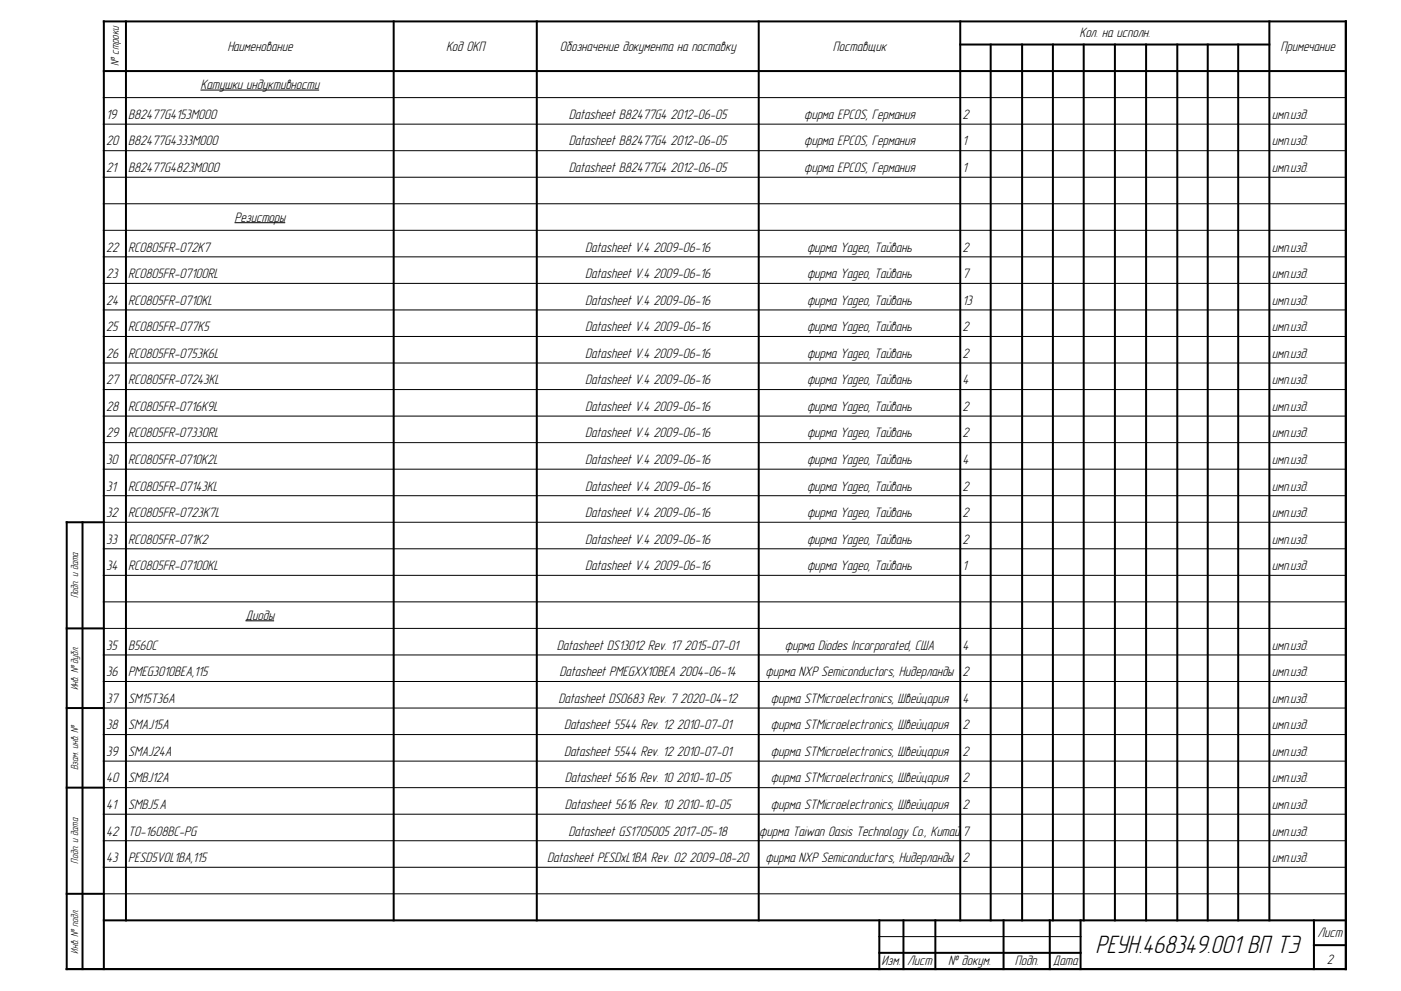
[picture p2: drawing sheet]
<svg xmlns="http://www.w3.org/2000/svg" width="420mm" height="297mm" viewBox="0 0 420 297" stroke-linecap="round" stroke-linejoin="round" font-family="sans-serif">
<defs><g id="words">
<text font-size="7.8" x="328.4" y="285.6">РЕУН.468349.001 ВП ТЭ</text>
<g font-size="4.2">
<text x="323.6" y="11.2">Кол. на исполн.</text>
<text x="68.2" y="15.2">Наименование</text>
<text x="133.7" y="15.2">Код ОКП</text>
<text x="167.8" y="15.2">Обозначение документа на поставку</text>
<text x="249.7" y="15.2">Поставщик</text>
<text x="383.9" y="15.2">Примечание</text>
<text x="60.1" y="26.6">Катушки индуктивности</text>
<text x="31.8" y="35.7">19</text>
<text x="38.5" y="35.7">B82477G4153M000</text>
<text x="170.6" y="35.7">Datasheet B82477G4 2012-06-05</text>
<text x="241.1" y="35.7">фирма EPCOS, Германия</text>
<text x="288.6" y="35.7">2</text>
<text x="381.2" y="35.7">имп.изд.</text>
<text x="31.8" y="43.6">20</text>
<text x="38.5" y="43.6">B82477G4333M000</text>
<text x="170.6" y="43.6">Datasheet B82477G4 2012-06-05</text>
<text x="241.1" y="43.6">фирма EPCOS, Германия</text>
<text x="288.6" y="43.6">1</text>
<text x="381.2" y="43.6">имп.изд.</text>
<text x="31.8" y="51.6">21</text>
<text x="38.5" y="51.6">B82477G4823M000</text>
<text x="170.6" y="51.6">Datasheet B82477G4 2012-06-05</text>
<text x="241.1" y="51.6">фирма EPCOS, Германия</text>
<text x="288.6" y="51.6">1</text>
<text x="381.2" y="51.6">имп.изд.</text>
<text x="70.3" y="66.4">Резисторы</text>
<text x="31.8" y="75.4">22</text>
<text x="38.5" y="75.4">RC0805FR-072K7</text>
<text x="175.4" y="75.4">Datasheet V.4 2009-06-16</text>
<text x="241.9" y="75.4">фирма Yageo, Тайвань</text>
<text x="288.6" y="75.4">2</text>
<text x="381.2" y="75.4">имп.изд.</text>
<text x="31.8" y="83.4">23</text>
<text x="38.5" y="83.4">RC0805FR-07100RL</text>
<text x="175.4" y="83.4">Datasheet V.4 2009-06-16</text>
<text x="241.9" y="83.4">фирма Yageo, Тайвань</text>
<text x="288.6" y="83.4">7</text>
<text x="381.2" y="83.4">имп.изд.</text>
<text x="31.8" y="91.3">24</text>
<text x="38.5" y="91.3">RC0805FR-0710KL</text>
<text x="175.4" y="91.3">Datasheet V.4 2009-06-16</text>
<text x="241.9" y="91.3">фирма Yageo, Тайвань</text>
<text x="288.6" y="91.3">13</text>
<text x="381.2" y="91.3">имп.изд.</text>
<text x="31.8" y="99.3">25</text>
<text x="38.5" y="99.3">RC0805FR-077K5</text>
<text x="175.4" y="99.3">Datasheet V.4 2009-06-16</text>
<text x="241.9" y="99.3">фирма Yageo, Тайвань</text>
<text x="288.6" y="99.3">2</text>
<text x="381.2" y="99.3">имп.изд.</text>
<text x="31.8" y="107.2">26</text>
<text x="38.5" y="107.2">RC0805FR-0753K6L</text>
<text x="175.4" y="107.2">Datasheet V.4 2009-06-16</text>
<text x="241.9" y="107.2">фирма Yageo, Тайвань</text>
<text x="288.6" y="107.2">2</text>
<text x="381.2" y="107.2">имп.изд.</text>
<text x="31.8" y="115.2">27</text>
<text x="38.5" y="115.2">RC0805FR-07243KL</text>
<text x="175.4" y="115.2">Datasheet V.4 2009-06-16</text>
<text x="241.9" y="115.2">фирма Yageo, Тайвань</text>
<text x="288.6" y="115.2">4</text>
<text x="381.2" y="115.2">имп.изд.</text>
<text x="31.8" y="123.2">28</text>
<text x="38.5" y="123.2">RC0805FR-0716K9L</text>
<text x="175.4" y="123.2">Datasheet V.4 2009-06-16</text>
<text x="241.9" y="123.2">фирма Yageo, Тайвань</text>
<text x="288.6" y="123.2">2</text>
<text x="381.2" y="123.2">имп.изд.</text>
<text x="31.8" y="131.1">29</text>
<text x="38.5" y="131.1">RC0805FR-07330RL</text>
<text x="175.4" y="131.1">Datasheet V.4 2009-06-16</text>
<text x="241.9" y="131.1">фирма Yageo, Тайвань</text>
<text x="288.6" y="131.1">2</text>
<text x="381.2" y="131.1">имп.изд.</text>
<text x="31.8" y="139.1">30</text>
<text x="38.5" y="139.1">RC0805FR-0710K2L</text>
<text x="175.4" y="139.1">Datasheet V.4 2009-06-16</text>
<text x="241.9" y="139.1">фирма Yageo, Тайвань</text>
<text x="288.6" y="139.1">4</text>
<text x="381.2" y="139.1">имп.изд.</text>
<text x="31.8" y="147">31</text>
<text x="38.5" y="147">RC0805FR-07143KL</text>
<text x="175.4" y="147">Datasheet V.4 2009-06-16</text>
<text x="241.9" y="147">фирма Yageo, Тайвань</text>
<text x="288.6" y="147">2</text>
<text x="381.2" y="147">имп.изд.</text>
<text x="31.8" y="155">32</text>
<text x="38.5" y="155">RC0805FR-0723K7L</text>
<text x="175.4" y="155">Datasheet V.4 2009-06-16</text>
<text x="241.9" y="155">фирма Yageo, Тайвань</text>
<text x="288.6" y="155">2</text>
<text x="381.2" y="155">имп.изд.</text>
<text x="31.8" y="162.9">33</text>
<text x="38.5" y="162.9">RC0805FR-071K2</text>
<text x="175.4" y="162.9">Datasheet V.4 2009-06-16</text>
<text x="241.9" y="162.9">фирма Yageo, Тайвань</text>
<text x="288.6" y="162.9">2</text>
<text x="381.2" y="162.9">имп.изд.</text>
<text x="31.8" y="170.9">34</text>
<text x="38.5" y="170.9">RC0805FR-07100KL</text>
<text x="175.4" y="170.9">Datasheet V.4 2009-06-16</text>
<text x="241.9" y="170.9">фирма Yageo, Тайвань</text>
<text x="288.6" y="170.9">1</text>
<text x="381.2" y="170.9">имп.изд.</text>
<text x="73.6" y="185.7">Диоды</text>
<text x="31.8" y="194.7">35</text>
<text x="38.5" y="194.7">B560C</text>
<text x="167" y="194.7">Datasheet DS13012 Rev. 17 2015-07-01</text>
<text x="235.3" y="194.7">фирма Diodes Incorporated, США</text>
<text x="288.6" y="194.7">4</text>
<text x="381.2" y="194.7">имп.изд.</text>
<text x="31.8" y="202.7">36</text>
<text x="38.5" y="202.7">PMEG3010BEA,115</text>
<text x="167.7" y="202.7">Datasheet PMEGXX10BEA 2004-06-14</text>
<text x="229.5" y="202.7">фирма NXP Semiconductors, Нидерланды</text>
<text x="288.6" y="202.7">2</text>
<text x="381.2" y="202.7">имп.изд.</text>
<text x="31.8" y="210.6">37</text>
<text x="38.5" y="210.6">SM15T36A</text>
<text x="167.5" y="210.6">Datasheet DS0683 Rev. 7 2020-04-12</text>
<text x="231.1" y="210.6">фирма STMicroelectronics, Швейцария</text>
<text x="288.6" y="210.6">4</text>
<text x="381.2" y="210.6">имп.изд.</text>
<text x="31.8" y="218.6">38</text>
<text x="38.5" y="218.6">SMAJ15A</text>
<text x="169.1" y="218.6">Datasheet 5544 Rev. 12 2010-07-01</text>
<text x="231.1" y="218.6">фирма STMicroelectronics, Швейцария</text>
<text x="288.6" y="218.6">2</text>
<text x="381.2" y="218.6">имп.изд.</text>
<text x="31.8" y="226.6">39</text>
<text x="38.5" y="226.6">SMAJ24A</text>
<text x="169.1" y="226.6">Datasheet 5544 Rev. 12 2010-07-01</text>
<text x="231.1" y="226.6">фирма STMicroelectronics, Швейцария</text>
<text x="288.6" y="226.6">2</text>
<text x="381.2" y="226.6">имп.изд.</text>
<text x="31.8" y="234.5">40</text>
<text x="38.5" y="234.5">SMBJ12A</text>
<text x="169.4" y="234.5">Datasheet 5616 Rev. 10 2010-10-05</text>
<text x="231.1" y="234.5">фирма STMicroelectronics, Швейцария</text>
<text x="288.6" y="234.5">2</text>
<text x="381.2" y="234.5">имп.изд.</text>
<text x="31.8" y="242.5">41</text>
<text x="38.5" y="242.5">SMBJ5.A</text>
<text x="169.4" y="242.5">Datasheet 5616 Rev. 10 2010-10-05</text>
<text x="231.1" y="242.5">фирма STMicroelectronics, Швейцария</text>
<text x="288.6" y="242.5">2</text>
<text x="381.2" y="242.5">имп.изд.</text>
<text x="31.8" y="250.4">42</text>
<text x="38.5" y="250.4">TO-1608BC-PG</text>
<text x="170.5" y="250.4">Datasheet GS1705005 2017-05-18</text>
<text x="227.6" y="250.4">фирма Taiwan Oasis Technology Co., Китай</text>
<text x="288.6" y="250.4">7</text>
<text x="381.2" y="250.4">имп.изд.</text>
<text x="31.8" y="258.4">43</text>
<text x="38.5" y="258.4">PESD5V0L1BA,115</text>
<text x="164.1" y="258.4">Datasheet PESDxL1BA Rev. 02 2009-08-20</text>
<text x="229.5" y="258.4">фирма NXP Semiconductors, Нидерланды</text>
<text x="288.6" y="258.4">2</text>
<text x="381.2" y="258.4">имп.изд.</text>
<text x="395" y="280.9">Лист</text>
<text x="264.3" y="289.4">Изм.</text>
<text x="272" y="289.4">Лист</text>
<text x="284.3" y="289.4">№ докум.</text>
<text x="304.2" y="289.4">Подп.</text>
<text x="315.6" y="289.4">Дата</text>
<text x="397.8" y="288.9">2</text>
</g>
<text font-size="3.5" x="35.6" y="19.8" transform="rotate(-90 35.6 19.8)">№ строки</text>
<g font-size="3.2">
<text x="23.4" y="179.2" transform="rotate(-90 23.4 179.2)">Подп. и дата</text>
<text x="23.4" y="206.9" transform="rotate(-90 23.4 206.9)">Инв. № дубл.</text>
<text x="23.4" y="230.8" transform="rotate(-90 23.4 230.8)">Взам. инв. №</text>
<text x="23.4" y="258.8" transform="rotate(-90 23.4 258.8)">Подп. и дата</text>
<text x="23.4" y="285.8" transform="rotate(-90 23.4 285.8)">Инв. № подл.</text>
</g>
</g></defs>
<g fill="none" stroke="#000" stroke-width=".6">
<path d="M30.8 6.4h373M31.1 6.1v284.6M37.8 6.1v270M118 6.1v270M160.9 6.1v270M227.5 6.1v270M287.6 13.3h93.2M287.9 6.1v270M297 13v263.1M306.4 13v263.1M315.6 13v263.1M324.9 13v263.1"/>
<path d="M334.2 13v263.1M343.6 13v263.1M352.9 13v263.1M362.1 13v263.1M371.2 13v263.1M380.5 6.1v270M403.5 6.1v284.6M30.8 21.3h373M19.7 156.5h11.7M20 156.2v134.5M24.7 156.2v134.5M19.7 188.3h11.7"/>
<path d="M19.7 212.2h11.7M19.7 236.1h11.7M19.7 267.9h11.7M30.8 275.8h373M263.6 275.5v15.2M270.8 275.5v15.2M280.4 275.5v15.2M300.9 275.5v15.2M314.7 275.5v15.2M323.9 275.5v15.2M393.9 275.5v15.2M19.7 290.4h384.1"/>
<path d="M263.3 285.6h60.9M393.6 283.3h10.2"/>
</g>
<g fill="none" stroke="#000" stroke-width=".3">
<path d="M30.8 29.3h373M30.8 37.2h373M60.1 27h35.6M30.8 45.2h373M30.8 53.1h373M30.8 61.1h373M30.8 69h373M30.8 77h373M70.3 66.7h15.2M30.8 84.9h373M30.8 92.9h373M30.8 100.8h373"/>
<path d="M30.8 108.8h373M30.8 116.7h373M30.8 124.7h373M30.8 132.7h373M30.8 140.6h373M30.8 148.6h373M30.8 156.5h373M30.8 164.5h373M30.8 172.4h373M30.8 180.4h373M30.8 188.3h373M30.8 196.3h373"/>
<path d="M73.6 186.1h8.6M30.8 204.2h373M30.8 212.2h373M30.8 220.2h373M30.8 228.1h373M30.8 236.1h373M30.8 244h373M30.8 252h373M30.8 259.9h373M30.8 267.9h373M263.3 280.7h60.9"/>
</g>
<use href="#words"/>
</svg>
